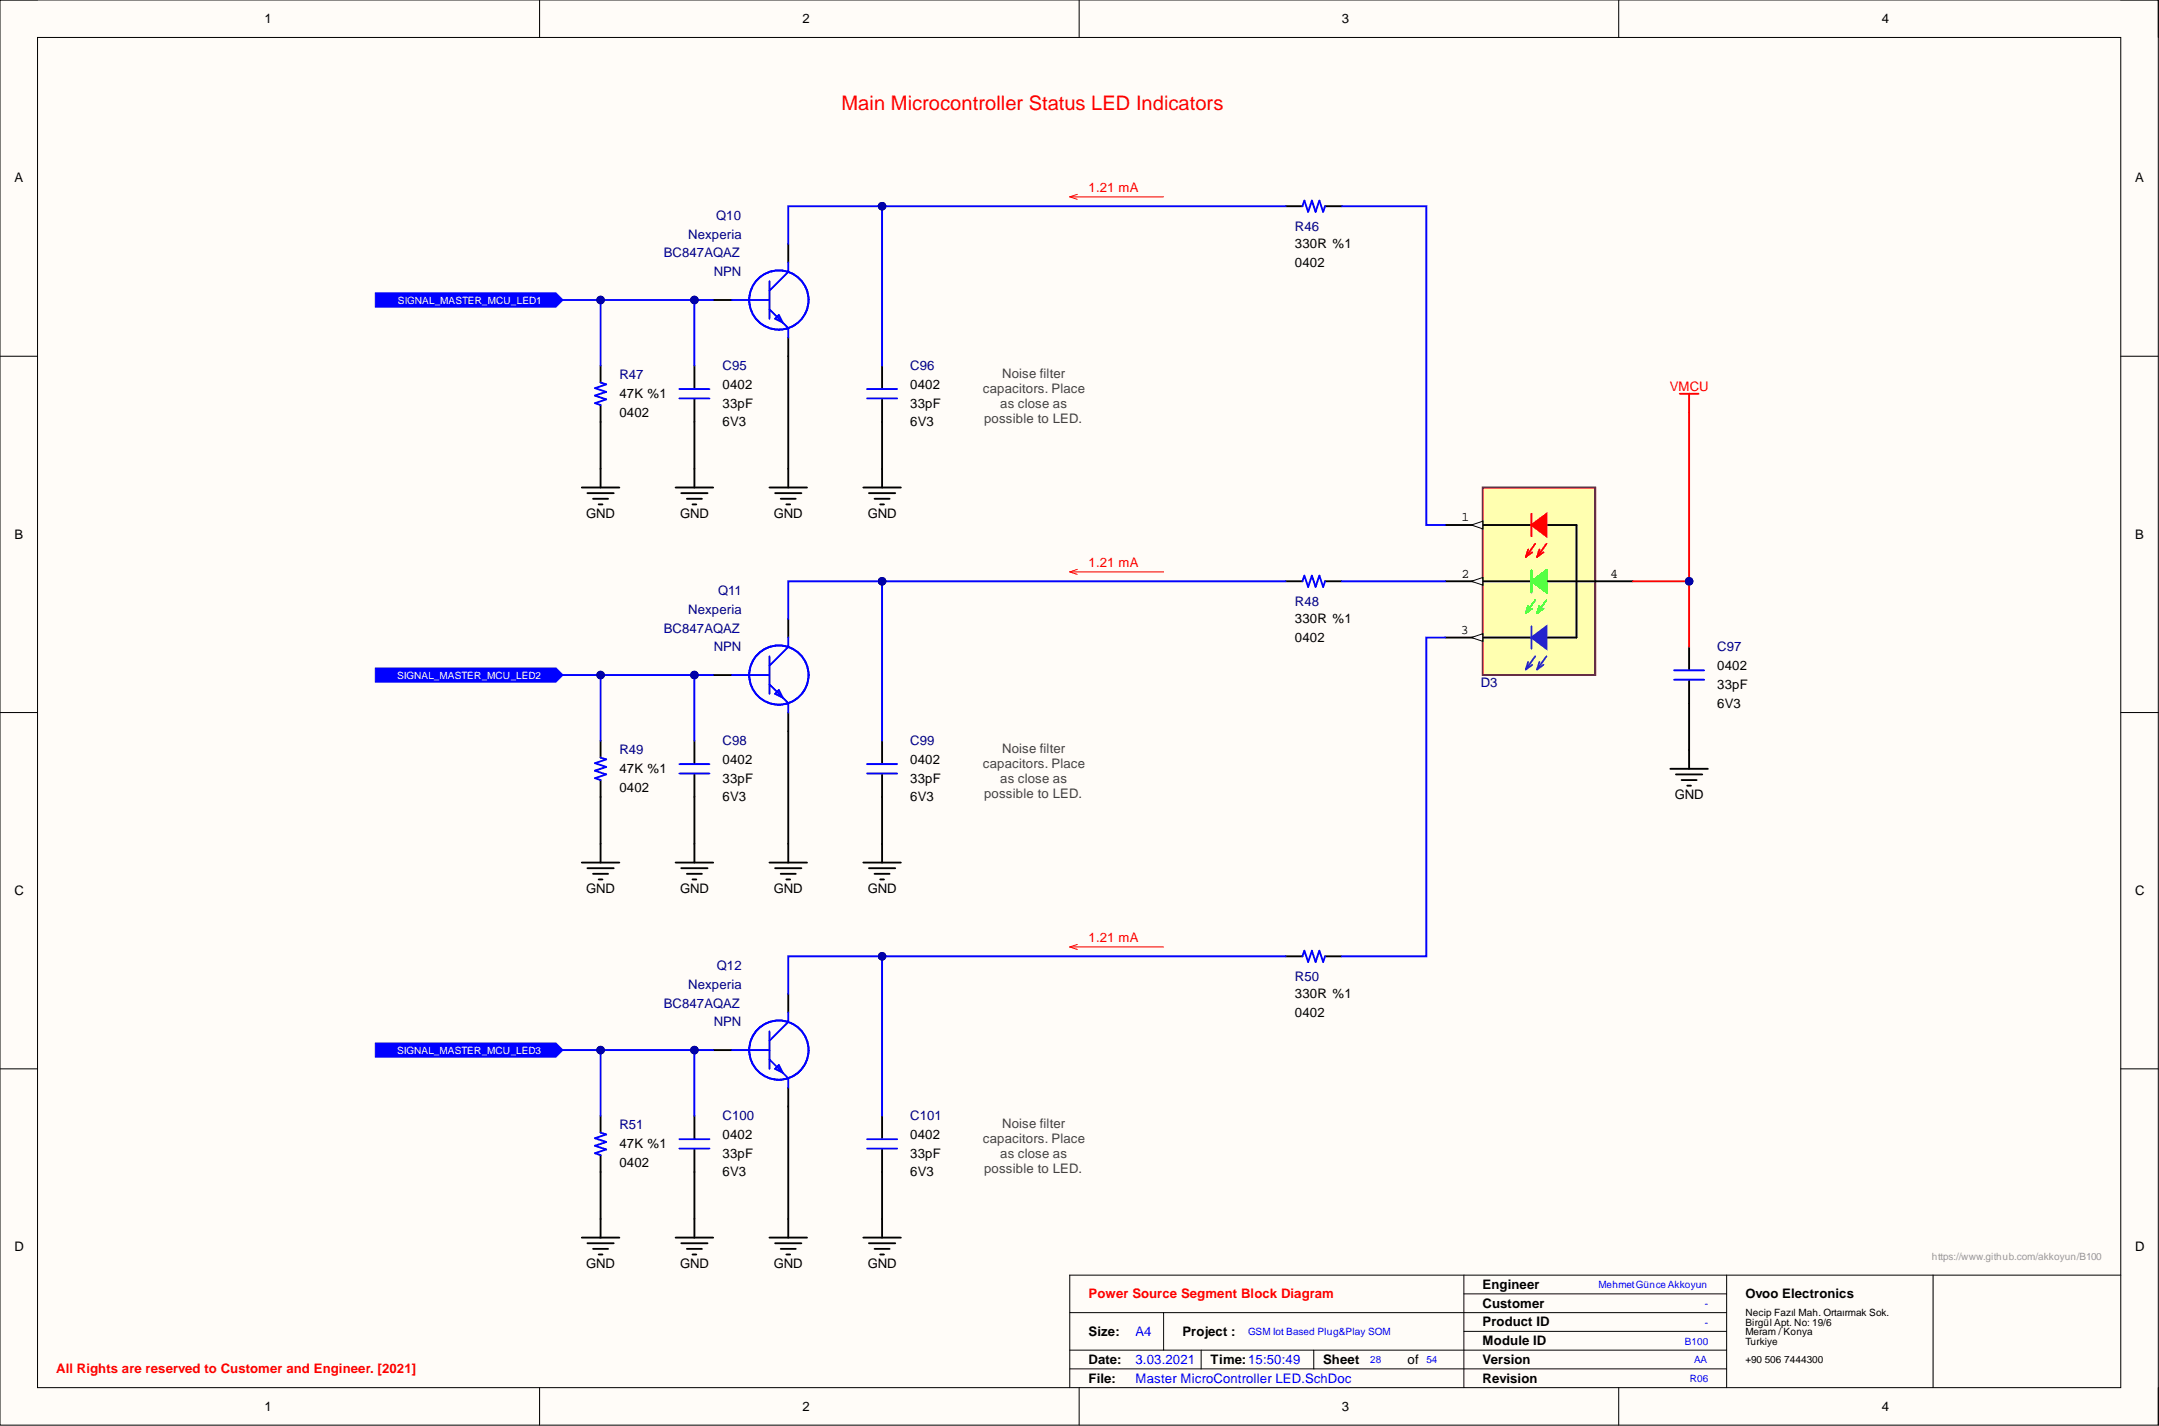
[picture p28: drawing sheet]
<svg xmlns="http://www.w3.org/2000/svg" width="292mm" height="193mm" viewBox="0 0 292 193" stroke-linecap="round" stroke-linejoin="round" font-family="sans-serif">
<defs><g id="words">
<text font-size="2.7" fill="#f00" x="113.8" y="14.9">Main Microcontroller Status LED Indicators</text>
<g font-size="1.8">
<text x="35.8" y="3.1">1</text>
<text x="108.6" y="3.1">2</text>
<text x="181.6" y="3.1">3</text>
<text x="254.6" y="3.1">4</text>
<text x="1.9" y="24.7">A</text>
<text x="288.9" y="24.7">A</text>
<text x="175.2" y="33.6">330R %1</text>
<text x="175.2" y="36.1">0402</text>
<text x="83.8" y="53.9">47K %1</text>
<text x="97.8" y="52.6">0402</text>
<text x="123.2" y="52.6">0402</text>
<text x="83.8" y="56.4">0402</text>
<text x="97.8" y="55.1">33pF</text>
<text x="97.8" y="57.7">6V3</text>
<text x="123.2" y="55.1">33pF</text>
<text x="123.2" y="57.7">6V3</text>
<text x="79.3" y="70.1">GND</text>
<text x="92" y="70.1">GND</text>
<text x="104.7" y="70.1">GND</text>
<text x="117.4" y="70.1">GND</text>
<text x="197.7" y="70.5">1</text>
<text x="1.9" y="72.9">B</text>
<text x="288.9" y="72.9">B</text>
<text x="197.7" y="78.2">2</text>
<text x="217.9" y="78.2">4</text>
<text x="175.2" y="84.3">330R %1</text>
<text x="175.2" y="86.9">0402</text>
<text x="197.6" y="85.8">3</text>
<text x="232.3" y="90.7">0402</text>
<text x="232.3" y="93.2">33pF</text>
<text x="232.3" y="95.7">6V3</text>
<text x="83.8" y="104.6">47K %1</text>
<text x="83.8" y="107.2">0402</text>
<text x="97.8" y="103.4">0402</text>
<text x="97.8" y="105.9">33pF</text>
<text x="123.2" y="103.4">0402</text>
<text x="123.2" y="105.9">33pF</text>
<text x="97.8" y="108.4">6V3</text>
<text x="123.2" y="108.4">6V3</text>
<text x="226.6" y="108.2">GND</text>
<text x="1.9" y="121.1">C</text>
<text x="79.3" y="120.9">GND</text>
<text x="92" y="120.9">GND</text>
<text x="104.7" y="120.9">GND</text>
<text x="117.4" y="120.9">GND</text>
<text x="288.9" y="121.1">C</text>
<text x="175.2" y="135.1">330R %1</text>
<text x="175.2" y="137.6">0402</text>
<text x="83.8" y="155.4">47K %1</text>
<text x="97.8" y="154.1">0402</text>
<text x="123.2" y="154.1">0402</text>
<text x="83.8" y="157.9">0402</text>
<text x="97.8" y="156.7">33pF</text>
<text x="97.8" y="159.2">6V3</text>
<text x="123.2" y="156.7">33pF</text>
<text x="123.2" y="159.2">6V3</text>
<text x="1.9" y="169.3">D</text>
<text x="79.3" y="171.6">GND</text>
<text x="92" y="171.6">GND</text>
<text x="104.7" y="171.6">GND</text>
<text x="117.4" y="171.6">GND</text>
<text x="288.9" y="169.3">D</text>
<text x="200.6" y="174.4">Engineer</text>
<text x="200.6" y="177">Customer</text>
<text x="200.6" y="179.5">Product ID</text>
<text x="236.1" y="175.7">Ovoo Electronics</text>
<text x="147.3" y="180.8">Size:</text>
<text x="147.3" y="184.6">Date:</text>
<text x="160" y="180.8">Project :</text>
<text x="163.8" y="184.6">Time:15:50:49</text>
<text x="179" y="184.6">Sheet</text>
<text x="190.4" y="184.6">of</text>
<text x="200.6" y="182">Module ID</text>
<text x="200.6" y="184.6">Version</text>
<text x="35.8" y="190.9">1</text>
<text x="108.6" y="190.9">2</text>
<text x="147.3" y="187.1">File:</text>
<text x="181.6" y="190.9">3</text>
<text x="200.6" y="187.1">Revision</text>
<text x="254.6" y="190.9">4</text>
</g>
<g font-size="1.8" fill="#000080">
<text x="96.9" y="29.8">Q10</text>
<text x="89.8" y="34.8">BC847AQAZ</text>
<text x="93.1" y="32.3">Nexperia</text>
<text x="175.2" y="31.3">R46</text>
<text x="96.6" y="37.4">NPN</text>
<text x="83.8" y="51.3">R47</text>
<text x="97.8" y="50.1">C95</text>
<text x="123.2" y="50.1">C96</text>
<text x="93.1" y="83.1">Nexperia</text>
<text x="97.2" y="80.5">Q11</text>
<text x="175.2" y="82">R48</text>
<text x="89.8" y="85.6">BC847AQAZ</text>
<text x="96.6" y="88.1">NPN</text>
<text x="232.3" y="88.1">C97</text>
<text x="200.3" y="93">D3</text>
<text x="97.8" y="100.8">C98</text>
<text x="123.2" y="100.8">C99</text>
<text x="83.8" y="102.1">R49</text>
<text x="97" y="131.3">Q12</text>
<text x="89.8" y="136.3">BC847AQAZ</text>
<text x="93.1" y="133.8">Nexperia</text>
<text x="175.2" y="132.8">R50</text>
<text x="96.6" y="138.9">NPN</text>
<text x="83.8" y="152.8">R51</text>
<text x="97.8" y="151.6">C100</text>
<text x="123.2" y="151.6">C101</text>
</g>
<g font-size="1.8" fill="#f00">
<text x="147.3" y="26">1.21 mA</text>
<text x="225.9" y="52.9">VMCU</text>
<text x="147.3" y="76.7">1.21 mA</text>
<text x="147.3" y="127.5">1.21 mA</text>
<text x="147.3" y="175.7">Power Source Segment Block Diagram</text>
<text x="7.6" y="185.8">All Rights are reserved to Customer and Engineer. [2021]</text>
</g>
<g font-size="1.8" fill="#434343">
<text x="133" y="53.1">capacitors. Place</text>
<text x="135.6" y="51.1">Noise filter</text>
<text x="133.1" y="57.2">possible to LED.</text>
<text x="135.3" y="55.1">as close as</text>
<text x="135.6" y="101.8">Noise filter</text>
<text x="133" y="103.9">capacitors. Place</text>
<text x="133.1" y="107.9">possible to LED.</text>
<text x="135.3" y="105.9">as close as</text>
<text x="133" y="154.6">capacitors. Place</text>
<text x="135.6" y="152.6">Noise filter</text>
<text x="133.1" y="158.7">possible to LED.</text>
<text x="135.3" y="156.7">as close as</text>
</g>
<g font-size="1.8" fill="#00f">
<text x="153.6" y="184.6">3.03.2021</text>
<text x="153.6" y="180.8">A4</text>
<text x="153.6" y="187.1">Master MicroController LED.SchDoc</text>
</g>
<g font-size="1.4" fill="#fff">
<text x="53.8" y="41.1">SIGNAL_MASTER_MCU_LED1</text>
<text x="53.7" y="91.9">SIGNAL_MASTER_MCU_LED2</text>
<text x="53.7" y="142.6">SIGNAL_MASTER_MCU_LED3</text>
</g>
<text font-size="1.4" fill="#999" x="261.4" y="170.5">https://www.github.com/akkoyun/B100</text>
<g font-size="1.4" fill="#00f">
<text x="216.3" y="174.3">MehmetGünce Akkoyun</text>
<text x="230.6" y="176.9">-</text>
<text x="230.6" y="179.4">-</text>
<text x="168.9" y="180.7">GSM Iot Based Plug&amp;Play SOM</text>
<text x="185.4" y="184.5">28</text>
<text x="193" y="184.5">54</text>
<text x="227.9" y="181.9">B100</text>
<text x="229.2" y="184.5">AA</text>
<text x="228.6" y="187">R06</text>
</g>
<g font-size="1.4">
<text x="236.1" y="178.1">Necip Fazıl Mah. Ortaırmak Sok.</text>
<text x="236.1" y="179.4">Birgül Apt. No: 19/6</text>
<text x="236.1" y="180.7">Meram / Konya</text>
<text x="236.1" y="181.9">Turkiye</text>
<text x="236.1" y="184.5">+90 506 7444300</text>
</g>
</g></defs>
<path d="M0 0h292v192.9h-292z" fill-rule="evenodd" fill="#fffcf8"/>
<path d="M0 0h292v192.9h-292z" fill="none" stroke="#000" stroke-width=".14"/>
<path d="M5.1 5.1h281.8v182.7h-281.8z" fill-rule="evenodd" fill="#fffcf8"/>
<g fill="none" stroke="#000" stroke-width=".14">
<path d="M0 0h5.1M73 0v5.1M146 0v5.1M219 0v5.1M286.9 0h5.1v5.1M5.1 5.1h281.8v182.7h-281.8zM0 48.2h5.1M286.9 48.2h5.1M0 96.4h5.1M286.9 96.4h5.1M0 144.6h5.1M286.9 144.6h5.1"/>
<path d="M144.7 177.6h88.9M157.4 177.6v5.1M198.1 175.1h35.5M198.1 172.6v15.2M233.6 172.6v15.2M261.5 172.6v15.2M286.9 172.6h-142.2v15.2M73 187.8v5.1M144.7 182.7h88.9M144.7 185.2h88.9M146 187.8v5.1M162.5 182.7v2.5"/>
<path d="M177.7 182.7v2.5M198.1 180.2h35.5M219 187.8v5.1M292 187.8v5.1"/>
</g>
<path d="M144.7 26.6h12.7M144.7 26.6l1 .4M145.7 26.3l-1 .3M144.7 77.4h12.7M144.7 77.4l1 .3M145.7 77.1l-1 .3M144.7 128.1h12.7M144.7 128.1l1 .4M145.7 127.8l-1 .3" fill="none" stroke="#f00" stroke-width=".14"/>
<g fill="none" stroke="#000" stroke-width=".25">
<path d="M106.6 33v2.5M173.9 27.9h2.3M179.3 27.9h2.3M81.3 49.5v2.3M81.3 54.8v2.3M93.9 49.5v3M93.9 54v3.1M96.5 40.6h2.5M106.6 45.7v2.5M119.3 49.5v3M119.3 54v3.1M78.7 66h5.1"/>
<path d="M79.5 66.7h3.5M80.2 67.5h2.1M81 68.3h.5M81.3 63.4v2.6M91.4 66h5.1M92.2 66.7h3.5M92.9 67.5h2.1M93.7 68.3h.5M93.9 63.4v2.6M104.1 66h5.1M104.9 66.7h3.5M105.6 67.5h2.1"/>
<path d="M106.4 68.3h.5M106.6 63.4v2.6M116.8 66h5.1M117.6 66.7h3.5M118.3 67.5h2.1M119.1 68.3h.5M119.3 63.4v2.6M173.9 78.7h2.3M179.3 78.7h2.3M96.5 91.3h2.5M106.6 83.7v2.6M106.6 96.4v2.6"/>
<path d="M78.7 116.7h5.1M79.5 117.5h3.5M80.2 118.2h2.1M81 119h.5M81.3 100.2v2.3M81.3 105.6v2.2M81.3 114.2v2.5M91.4 116.7h5.1M92.2 117.5h3.5M92.9 118.2h2.1M93.7 119h.5M93.9 100.2v3.1"/>
<path d="M93.9 104.8v3M93.9 114.2v2.5M104.1 116.7h5.1M104.9 117.5h3.5M105.6 118.2h2.1M106.4 119h.5M106.6 114.2v2.5M116.8 116.7h5.1M117.6 117.5h3.5M118.3 118.2h2.1M119.1 119h.5M119.3 100.2v3.1"/>
<path d="M119.3 104.8v3M119.3 114.2v2.5M106.6 134.5v2.5M173.9 129.4h2.3M179.3 129.4h2.3M81.3 151v2.3M81.3 156.3v2.3M93.9 151v3M93.9 155.6v3M96.5 142.1h2.5M106.6 147.2v2.5M119.3 151v3"/>
<path d="M119.3 155.6v3M78.7 167.5h5.1M79.5 168.2h3.5M80.2 169h2.1M81 169.8h.5M81.3 164.9v2.6M91.4 167.5h5.1M92.2 168.2h3.5M92.9 169h2.1M93.7 169.8h.5M93.9 164.9v2.6M104.1 167.5h5.1"/>
<path d="M104.9 168.2h3.5M105.6 169h2.1M106.4 169.8h.5M106.6 164.9v2.6M116.8 167.5h5.1M117.6 168.2h3.5M118.3 169h2.1M119.1 169.8h.5M119.3 164.9v2.6"/>
</g>
<g fill="none" stroke="#00f" stroke-width=".25">
<path d="M104.1 38.1v5M106.6 35.5v1.3l-2.5 2.5M176.2 27.9l.3-.8 .5 1.6 .5-1.6 .5 1.6 .5-1.6 .5 1.6 .3-.8M81.3 51.8l.7 .2-1.5 .5 1.5 .5-1.5 .5 1.5 .5-1.5 .6 .8 .2M91.9 53.9h4.1M91.9 52.6h4.1M99 40.6h5.1M104.1 41.9l2.5 2.5v1.3M104.9 43.1l.5-.5 .5 1zM117.3 53.9h4.1M117.3 52.6h4.1M176.2 78.7l.3-.8 .5 1.5 .5-1.5 .5 1.5 .5-1.5 .5 1.5 .3-.7"/>
<path d="M99 91.3h5.1M104.1 88.8v5.1M104.1 92.6l2.5 2.6v1.2M104.9 93.9l.5-.5 .5 1zM106.6 86.3v1.2l-2.5 2.6M81.3 102.5l.7 .3-1.5 .5 1.5 .5-1.5 .5 1.5 .5-1.5 .5 .8 .3M91.9 104.7h4.1M91.9 103.4h4.1M117.3 104.7h4.1M117.3 103.4h4.1M104.1 139.6v5M106.6 137v1.3l-2.5 2.5"/>
<path d="M176.2 129.4l.3-.7 .5 1.5 .5-1.5 .5 1.5 .5-1.5 .5 1.5 .3-.8M81.3 153.3l.7 .2-1.5 .5 1.5 .5-1.5 .5 1.5 .6-1.5 .5 .8 .2M91.9 155.4h4.1M91.9 154.2h4.1M99 142.1h5.1M104.1 143.4l2.5 2.5v1.3M104.9 144.6l.5-.5 .5 1zM117.3 155.4h4.1M117.3 154.2h4.1"/>
<circle cx="105.4" cy="40.6" r="4"/>
<circle cx="105.4" cy="91.4" r="4"/>
<circle cx="105.4" cy="142.1" r="4"/>
</g>
<path d="M200.6 66h15.2v25.3h-15.2z" fill-rule="evenodd" fill="#ffffb0"/>
<path d="M200.6 66h15.2v25.3h-15.2z" fill="none" stroke="#800000" stroke-width=".25"/>
<path d="M195.5 78.7h20.3M200.6 71h12.7v15.3h-12.7" fill="none" stroke="#000" stroke-width=".25"/>
<path d="M199.1 78.7l1.5-.5v1z" fill="#f8fcff"/>
<path d="M199.1 78.7l1.5-.5v1z" fill="none" stroke="#000" stroke-width=".14"/>
<path d="M215.8 78.7h5.1" fill="none" stroke="#000" stroke-width=".25"/>
<path d="M207.2 77.1v3.1" fill="none" stroke="#0f0" stroke-width=".25"/>
<path d="M207.2 78.7l2-1.6v3.1z" fill="#0f0"/>
<path d="M207.2 78.7l2-1.6v3.1zM206.8 82l-.4 1M207.3 82.4l-.9 .6M207.7 81.2l-1.3 1.8M208.3 82l-.3 1M208.8 82.4l-.8 .6M209.2 81.2l-1.2 1.8" fill="none" stroke="#0f0" stroke-width=".25"/>
<path d="M195.5 71h5.1" fill="none" stroke="#000" stroke-width=".25"/>
<path d="M199.1 71l1.5-.5v1.1z" fill="#f8fcff"/>
<path d="M199.1 71l1.5-.5v1.1z" fill="none" stroke="#000" stroke-width=".14"/>
<path d="M207.2 69.5v3.1" fill="none" stroke="#f00" stroke-width=".25"/>
<path d="M207.2 71l2-1.5v3.1z" fill="#f00"/>
<path d="M206.8 74.3l-.4 1.1M207.2 71l2-1.5v3.1zM207.3 74.7l-.9 .7M207.7 73.6l-1.3 1.8M208.3 74.3l-.3 1.1M208.8 74.7l-.8 .7M209.2 73.6l-1.2 1.8" fill="none" stroke="#f00" stroke-width=".25"/>
<path d="M195.5 86.3h5.1" fill="none" stroke="#000" stroke-width=".25"/>
<path d="M199.1 86.3l1.5-.5v1z" fill="#f8fcff"/>
<path d="M199.1 86.3l1.5-.5v1z" fill="none" stroke="#000" stroke-width=".14"/>
<path d="M207.2 84.8v3" fill="none" stroke="#15c" stroke-width=".25"/>
<path d="M207.2 86.3l2-1.5v3z" fill="#15c"/>
<path d="M206.8 89.6l-.4 1M207.2 86.3l2-1.5v3zM207.3 90l-.9 .6M207.7 88.8l-1.3 1.8M208.3 89.6l-.3 1M208.8 90l-.8 .6M209.2 88.8l-1.2 1.8" fill="none" stroke="#15c" stroke-width=".25"/>
<path d="M227.3 53.3h2.5M228.5 53.3v2.5" fill="none" stroke="#f00" stroke-width=".25"/>
<path d="M228.5 87.5v3.1M228.5 92.1v3.1M226 104h5.1M226.7 104.8h3.6M227.5 105.6h2M228.3 106.3h.5M228.5 101.5v2.5" fill="none" stroke="#000" stroke-width=".25"/>
<path d="M226.5 92h4.1M226.5 90.7h4.1" fill="none" stroke="#00f" stroke-width=".25"/>
<path d="M50.8 39.6h24.4l1 1-1 .9h-24.4z" fill-rule="evenodd" fill="#00f"/>
<path d="M50.8 39.6h24.4l1 1-1 .9h-24.4z" fill="none" stroke="#00f" stroke-width=".14"/>
<path d="M50.8 90.4h24.4l1 .9-1 1h-24.4z" fill-rule="evenodd" fill="#00f"/>
<path d="M50.8 90.4h24.4l1 .9-1 1h-24.4z" fill="none" stroke="#00f" stroke-width=".14"/>
<path d="M50.8 141.2h24.4l1 .9-1 1h-24.4z" fill-rule="evenodd" fill="#00f"/>
<path d="M50.8 141.2h24.4l1 .9-1 1h-24.4z" fill="none" stroke="#00f" stroke-width=".14"/>
<path d="M228.5 95.2v6.3" fill="none" stroke="#000" stroke-width=".25"/>
<path d="M76.2 142.1h20.3" fill="none" stroke="#00f" stroke-width=".25"/>
<circle cx="93.9" cy="142.1" r=".51" fill="#000080"/>
<circle cx="93.9" cy="142.1" r=".51" fill="none" stroke="#000080" stroke-width=".14"/>
<circle cx="81.3" cy="142.1" r=".51" fill="#000080"/>
<circle cx="81.3" cy="142.1" r=".51" fill="none" stroke="#000080" stroke-width=".14"/>
<path d="M76.2 91.3h20.3" fill="none" stroke="#00f" stroke-width=".25"/>
<circle cx="81.3" cy="91.3" r=".51" fill="#000080"/>
<circle cx="81.3" cy="91.3" r=".51" fill="none" stroke="#000080" stroke-width=".14"/>
<circle cx="93.9" cy="91.3" r=".51" fill="#000080"/>
<circle cx="93.9" cy="91.3" r=".51" fill="none" stroke="#000080" stroke-width=".14"/>
<path d="M76.2 40.6h20.3" fill="none" stroke="#00f" stroke-width=".25"/>
<circle cx="81.3" cy="40.6" r=".51" fill="#000080"/>
<circle cx="81.3" cy="40.6" r=".51" fill="none" stroke="#000080" stroke-width=".14"/>
<circle cx="93.9" cy="40.6" r=".51" fill="#000080"/>
<circle cx="93.9" cy="40.6" r=".51" fill="none" stroke="#000080" stroke-width=".14"/>
<path d="M106.6 134.5v-5.1h12.7v21.6" fill="none" stroke="#00f" stroke-width=".25"/>
<circle cx="119.3" cy="129.4" r=".51" fill="#000080"/>
<circle cx="119.3" cy="129.4" r=".51" fill="none" stroke="#000080" stroke-width=".14"/>
<path d="M173.9 78.7h-67.3v5" fill="none" stroke="#00f" stroke-width=".25"/>
<circle cx="119.3" cy="78.7" r=".51" fill="#000080"/>
<circle cx="119.3" cy="78.7" r=".51" fill="none" stroke="#000080" stroke-width=".14"/>
<path d="M106.6 33v-5.1h12.7v21.6" fill="none" stroke="#00f" stroke-width=".25"/>
<circle cx="119.3" cy="27.9" r=".51" fill="#000080"/>
<circle cx="119.3" cy="27.9" r=".51" fill="none" stroke="#000080" stroke-width=".14"/>
<path d="M119.3 129.4h54.6" fill="none" stroke="#00f" stroke-width=".25"/>
<circle cx="119.3" cy="129.4" r=".51" fill="#000080"/>
<circle cx="119.3" cy="129.4" r=".51" fill="none" stroke="#000080" stroke-width=".14"/>
<path d="M119.3 27.9h54.6" fill="none" stroke="#00f" stroke-width=".25"/>
<circle cx="119.3" cy="27.9" r=".51" fill="#000080"/>
<circle cx="119.3" cy="27.9" r=".51" fill="none" stroke="#000080" stroke-width=".14"/>
<path d="M181.6 27.9h11.4v43.1h2.5M181.6 78.7h13.9M195.5 86.3h-2.5v43.1h-11.4" fill="none" stroke="#00f" stroke-width=".25"/>
<path d="M228.5 55.8v22.9h-7.6" fill="none" stroke="#f00" stroke-width=".25"/>
<circle cx="228.5" cy="78.7" r=".51" fill="#000080"/>
<circle cx="228.5" cy="78.7" r=".51" fill="none" stroke="#000080" stroke-width=".14"/>
<path d="M81.3 158.6v6.3" fill="none" stroke="#000" stroke-width=".25"/>
<path d="M81.3 142.1v8.9" fill="none" stroke="#00f" stroke-width=".25"/>
<circle cx="81.3" cy="142.1" r=".51" fill="#000080"/>
<circle cx="81.3" cy="142.1" r=".51" fill="none" stroke="#000080" stroke-width=".14"/>
<path d="M81.3 107.8v6.4" fill="none" stroke="#000" stroke-width=".25"/>
<path d="M81.3 91.3v8.9" fill="none" stroke="#00f" stroke-width=".25"/>
<circle cx="81.3" cy="91.3" r=".51" fill="#000080"/>
<circle cx="81.3" cy="91.3" r=".51" fill="none" stroke="#000080" stroke-width=".14"/>
<path d="M81.3 57.1v6.3" fill="none" stroke="#000" stroke-width=".25"/>
<path d="M81.3 40.6v8.9" fill="none" stroke="#00f" stroke-width=".25"/>
<circle cx="81.3" cy="40.6" r=".51" fill="#000080"/>
<circle cx="81.3" cy="40.6" r=".51" fill="none" stroke="#000080" stroke-width=".14"/>
<path d="M93.9 158.6v6.3" fill="none" stroke="#000" stroke-width=".25"/>
<path d="M93.9 142.1v8.9" fill="none" stroke="#00f" stroke-width=".25"/>
<circle cx="93.9" cy="142.1" r=".51" fill="#000080"/>
<circle cx="93.9" cy="142.1" r=".51" fill="none" stroke="#000080" stroke-width=".14"/>
<path d="M93.9 107.8v6.4" fill="none" stroke="#000" stroke-width=".25"/>
<path d="M93.9 91.3v8.9" fill="none" stroke="#00f" stroke-width=".25"/>
<circle cx="93.9" cy="91.3" r=".51" fill="#000080"/>
<circle cx="93.9" cy="91.3" r=".51" fill="none" stroke="#000080" stroke-width=".14"/>
<path d="M93.9 57.1v6.3" fill="none" stroke="#000" stroke-width=".25"/>
<path d="M93.9 40.6v8.9" fill="none" stroke="#00f" stroke-width=".25"/>
<circle cx="93.9" cy="40.6" r=".51" fill="#000080"/>
<circle cx="93.9" cy="40.6" r=".51" fill="none" stroke="#000080" stroke-width=".14"/>
<path d="M106.6 48.2v15.2M106.6 99v15.2M119.3 107.8v6.4M106.6 149.7v15.2M119.3 158.6v6.3" fill="none" stroke="#000" stroke-width=".25"/>
<path d="M119.3 78.7v21.5" fill="none" stroke="#00f" stroke-width=".25"/>
<circle cx="119.3" cy="78.7" r=".51" fill="#000080"/>
<circle cx="119.3" cy="78.7" r=".51" fill="none" stroke="#000080" stroke-width=".14"/>
<path d="M119.3 57.1v6.3" fill="none" stroke="#000" stroke-width=".25"/>
<path d="M228.5 78.7v8.8" fill="none" stroke="#f00" stroke-width=".25"/>
<circle cx="228.5" cy="78.7" r=".51" fill="#000080"/>
<circle cx="228.5" cy="78.7" r=".51" fill="none" stroke="#000080" stroke-width=".14"/>
<use href="#words"/>
</svg>
